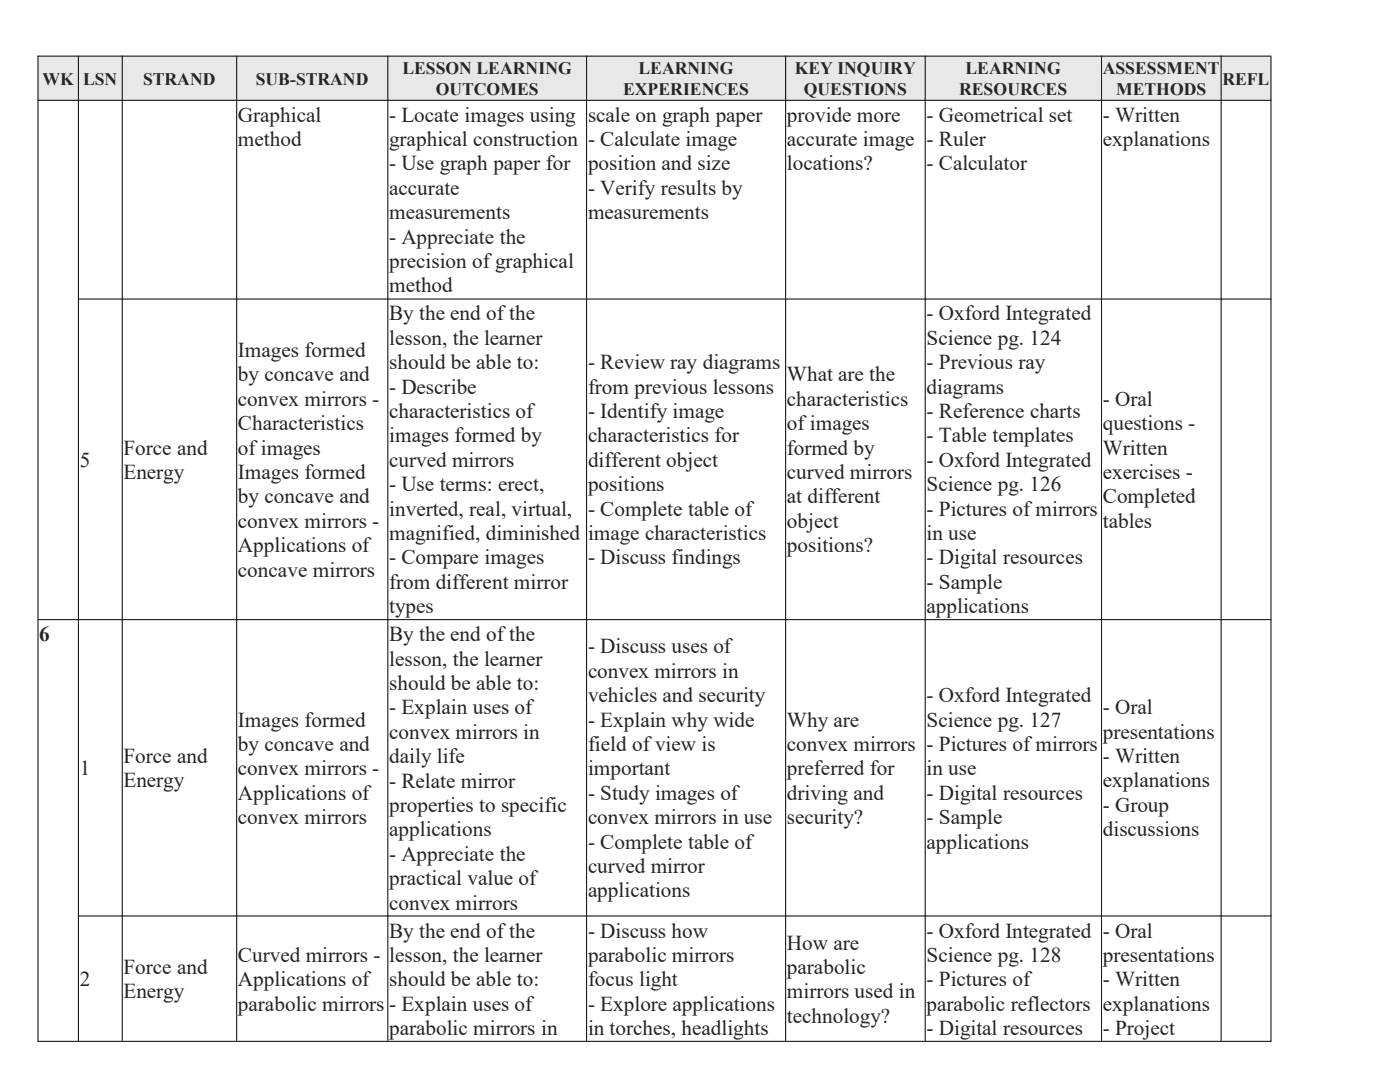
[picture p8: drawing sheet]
<svg xmlns="http://www.w3.org/2000/svg" width="279mm" height="216mm" viewBox="0 0 279 216" stroke-linecap="round" stroke-linejoin="round" font-family="sans-serif">
<defs><g id="words">
<g font-size="4.2" fill="#212529">
<text x="47.5" y="24.3">Graphical</text>
<text x="47.5" y="29.1">method</text>
<text x="77.7" y="24.3">- Locate images using</text>
<text x="77.7" y="29.1">graphical construction</text>
<text x="117.3" y="24.3">scale on graph paper</text>
<text x="117.3" y="29.1">- Calculate image</text>
<text x="157.1" y="24.3">provide more</text>
<text x="157.1" y="29.1">accurate image</text>
<text x="184.9" y="24.3">- Geometrical set</text>
<text x="184.9" y="29.1">- Ruler</text>
<text x="220.1" y="24.3">- Written</text>
<text x="220.1" y="29.1">explanations</text>
<text x="77.7" y="34">- Use graph paper for</text>
<text x="117.3" y="34">position and size</text>
<text x="157.1" y="34">locations?</text>
<text x="184.9" y="34">- Calculator</text>
<text x="77.7" y="38.9">accurate</text>
<text x="117.3" y="38.9">- Verify results by</text>
<text x="77.7" y="43.7">measurements</text>
<text x="117.3" y="43.7">measurements</text>
<text x="77.7" y="48.6">- Appreciate the</text>
<text x="77.7" y="53.5">precision ofgraphical</text>
<text x="77.7" y="58.4">method</text>
<text x="77.7" y="63.9">By the end ofthe</text>
<text x="184.9" y="63.9">- Oxford Integrated</text>
<text x="47.5" y="71.2">Images formed</text>
<text x="77.7" y="68.8">lesson, the learner</text>
<text x="184.9" y="68.8">Science pg. 124</text>
<text x="47.5" y="76.1">by concave and</text>
<text x="77.7" y="73.7">should be able to:</text>
<text x="117.3" y="73.7">- Review ray diagrams</text>
<text x="157.1" y="76.1">What are the</text>
<text x="184.9" y="73.7">- Previous ray</text>
<text x="47.5" y="81">convex mirrors -</text>
<text x="77.7" y="78.5">- Describe</text>
<text x="77.7" y="83.4">characteristics of</text>
<text x="117.3" y="78.5">from previous lessons</text>
<text x="117.3" y="83.4">- Identify image</text>
<text x="157.1" y="81">characteristics</text>
<text x="184.9" y="78.5">diagrams</text>
<text x="184.9" y="83.4">- Reference charts</text>
<text x="220.1" y="81">- Oral</text>
<text x="47.5" y="85.8">Characteristics</text>
<text x="77.7" y="88.3">images formed by</text>
<text x="117.3" y="88.3">characteristics for</text>
<text x="157.1" y="85.8">ofimages</text>
<text x="184.9" y="88.3">- Table templates</text>
<text x="220.1" y="85.8">questions -</text>
<text x="15.9" y="93.2">5</text>
<text x="24.6" y="90.7">Force and</text>
<text x="24.6" y="95.6">Energy</text>
<text x="47.5" y="90.7">ofimages</text>
<text x="47.5" y="95.6">Images formed</text>
<text x="77.7" y="93.2">curved mirrors</text>
<text x="117.3" y="93.2">different object</text>
<text x="157.1" y="90.7">formed by</text>
<text x="157.1" y="95.6">curved mirrors</text>
<text x="184.9" y="93.2">- Oxford Integrated</text>
<text x="220.1" y="90.7">Written</text>
<text x="220.1" y="95.6">exercises -</text>
<text x="47.5" y="100.4">by concave and</text>
<text x="77.7" y="98">- Use terms: erect,</text>
<text x="117.3" y="98">positions</text>
<text x="157.1" y="100.4">at different</text>
<text x="184.9" y="98">Science pg. 126</text>
<text x="220.1" y="100.4">Completed</text>
<text x="47.5" y="105.3">convex mirrors -</text>
<text x="77.7" y="102.9">inverted, real, virtual,</text>
<text x="77.7" y="107.8">magnified, diminished</text>
<text x="117.3" y="102.9">- Complete table of</text>
<text x="117.3" y="107.8">image characteristics</text>
<text x="157.1" y="105.3">object</text>
<text x="184.9" y="102.9">- Pictures ofmirrors</text>
<text x="184.9" y="107.8">in use</text>
<text x="220.1" y="105.3">tables</text>
<text x="47.5" y="110.2">Applications of</text>
<text x="77.7" y="112.6">- Compare images</text>
<text x="117.3" y="112.6">- Discuss findings</text>
<text x="157.1" y="110.2">positions?</text>
<text x="184.9" y="112.6">- Digital resources</text>
<text x="47.5" y="115">concave mirrors</text>
<text x="77.7" y="117.5">from different mirror</text>
<text x="184.9" y="117.5">- Sample</text>
<text x="77.7" y="122.4">types</text>
<text x="184.9" y="122.4">applications</text>
<text x="7.8" y="127.9">6</text>
<text x="77.7" y="127.9">By the end ofthe</text>
<text x="117.3" y="130.4">- Discuss uses of</text>
<text x="77.7" y="132.8">lesson, the learner</text>
<text x="77.7" y="137.7">should be able to:</text>
<text x="117.3" y="135.2">convex mirrors in</text>
<text x="77.7" y="142.6">- Explain uses of</text>
<text x="117.3" y="140.1">vehicles and security</text>
<text x="184.9" y="140.1">- Oxford Integrated</text>
<text x="220.1" y="142.6">- Oral</text>
<text x="47.5" y="145">Images formed</text>
<text x="47.5" y="149.8">by concave and</text>
<text x="77.7" y="147.4">convex mirrors in</text>
<text x="117.3" y="145">- Explain why wide</text>
<text x="117.3" y="149.8">field ofview is</text>
<text x="157.1" y="145">Why are</text>
<text x="157.1" y="149.8">convex mirrors</text>
<text x="184.9" y="145">Science pg. 127</text>
<text x="184.9" y="149.8">- Pictures ofmirrors</text>
<text x="220.1" y="147.4">presentations</text>
<text x="15.9" y="154.7">1</text>
<text x="24.6" y="152.3">Force and</text>
<text x="47.5" y="154.7">convex mirrors -</text>
<text x="77.7" y="152.3">daily life</text>
<text x="117.3" y="154.7">important</text>
<text x="157.1" y="154.7">preferred for</text>
<text x="184.9" y="154.7">in use</text>
<text x="220.1" y="152.2">- Written</text>
<text x="24.6" y="157.1">Energy</text>
<text x="47.5" y="159.6">Applications of</text>
<text x="77.7" y="157.2">- Relate mirror</text>
<text x="117.3" y="159.6">- Study images of</text>
<text x="157.1" y="159.6">driving and</text>
<text x="184.9" y="159.6">- Digital resources</text>
<text x="220.1" y="157.1">explanations</text>
<text x="220.1" y="162">- Group</text>
<text x="47.5" y="164.4">convex mirrors</text>
<text x="77.7" y="162">properties to specific</text>
<text x="77.7" y="166.9">applications</text>
<text x="117.3" y="164.4">convex mirrors in use</text>
<text x="157.1" y="164.4">security?</text>
<text x="184.9" y="164.4">- Sample</text>
<text x="220.1" y="166.9">discussions</text>
<text x="77.7" y="171.8">- Appreciate the</text>
<text x="117.3" y="169.3">- Complete table of</text>
<text x="184.9" y="169.3">applications</text>
<text x="77.7" y="176.6">practical value of</text>
<text x="117.3" y="174.2">curved mirror</text>
<text x="117.3" y="179">applications</text>
<text x="77.7" y="181.5">convex mirrors</text>
<text x="47.5" y="191.9">Curved mirrors -</text>
<text x="77.7" y="187.1">By the end ofthe</text>
<text x="77.7" y="191.9">lesson, the learner</text>
<text x="117.3" y="187.1">- Discuss how</text>
<text x="117.3" y="191.9">parabolic mirrors</text>
<text x="157.1" y="189.5">How are</text>
<text x="184.9" y="187.1">- Oxford Integrated</text>
<text x="184.9" y="191.9">Science pg. 128</text>
<text x="220.1" y="187.1">- Oral</text>
<text x="220.1" y="191.9">presentations</text>
<text x="15.9" y="196.8">2</text>
<text x="24.6" y="194.4">Force and</text>
<text x="47.5" y="196.8">Applications of</text>
<text x="77.7" y="196.8">should be able to:</text>
<text x="117.3" y="196.8">focus light</text>
<text x="157.1" y="194.3">parabolic</text>
<text x="184.9" y="196.8">- Pictures of</text>
<text x="220.1" y="196.8">- Written</text>
<text x="24.6" y="199.2">Energy</text>
<text x="47.5" y="201.7">parabolic mirrors</text>
<text x="77.7" y="201.7">- Explain uses of</text>
<text x="117.3" y="201.7">- Explore applications</text>
<text x="157.1" y="199.2">mirrors used in</text>
<text x="184.9" y="201.7">parabolic reflectors</text>
<text x="220.1" y="201.7">explanations</text>
<text x="77.7" y="206.5">parabolic mirrors in</text>
<text x="117.3" y="206.5">in torches, headlights</text>
<text x="157.1" y="204.1">technology?</text>
<text x="184.9" y="206.5">- Digital resources</text>
<text x="220.1" y="206.5">- Project</text>
</g>
<g font-size="3.5" fill="#212529">
<text x="8.5" y="16.9">WK</text>
<text x="16.6" y="16.9">LSN</text>
<text x="28.6" y="16.9">STRAND</text>
<text x="51.1" y="16.9">SUB-STRAND</text>
<text x="80.3" y="14.8">LESSON LEARNING</text>
<text x="127.4" y="14.8">LEARNING</text>
<text x="158.6" y="14.8">KEY INQUIRY</text>
<text x="192.7" y="14.8">LEARNING</text>
<text x="220.1" y="14.8">ASSESSMENT</text>
<text x="244" y="16.9">REFL</text>
<text x="87" y="18.9">OUTCOMES</text>
<text x="124.4" y="18.9">EXPERIENCES</text>
<text x="160.4" y="18.9">QUESTIONS</text>
<text x="191.4" y="18.9">RESOURCES</text>
<text x="222.8" y="18.9">METHODS</text>
</g>
</g></defs>
<path d="M7.6 11.3h8v8.7h-8z" fill-rule="evenodd" fill="#deeaf6"/>
<path d="M15.6 11.1h8.8v8.8h-8.8z" fill-rule="evenodd" fill="#fff"/>
<path d="M15.7 11.3h8.7v8.7h-8.7z" fill-rule="evenodd" fill="#deeaf6"/>
<path d="M24.4 11.1h22.8v8.8h-22.8z" fill-rule="evenodd" fill="#fff"/>
<path d="M24.4 11.3h22.8v8.7h-22.8z" fill-rule="evenodd" fill="#deeaf6"/>
<path d="M47.2 11.1h30.2v8.8h-30.2z" fill-rule="evenodd" fill="#fff"/>
<path d="M47.3 11.3h30.1v8.7h-30.1z" fill-rule="evenodd" fill="#deeaf6"/>
<path d="M77.4 11.1h39.7v8.8h-39.7z" fill-rule="evenodd" fill="#fff"/>
<path d="M77.5 11.3h39.5v8.7h-39.5z" fill-rule="evenodd" fill="#deeaf6"/>
<path d="M117.1 11.1h39.7v8.8h-39.7z" fill-rule="evenodd" fill="#fff"/>
<path d="M117.1 11.3h39.7v8.7h-39.7z" fill-rule="evenodd" fill="#deeaf6"/>
<path d="M156.8 11.1h27.8v8.8h-27.8z" fill-rule="evenodd" fill="#fff"/>
<path d="M156.8 11.3h27.8v8.7h-27.8z" fill-rule="evenodd" fill="#deeaf6"/>
<path d="M184.6 11.1h35.2v8.8h-35.2z" fill-rule="evenodd" fill="#fff"/>
<path d="M184.7 11.3h35.1v8.7h-35.1z" fill-rule="evenodd" fill="#deeaf6"/>
<path d="M219.8 11.1h23.9v8.8h-23.9z" fill-rule="evenodd" fill="#fff"/>
<path d="M219.9 11.3h23.8v8.7h-23.8z" fill-rule="evenodd" fill="#deeaf6"/>
<path d="M243.7 11.1h9.9v8.8h-9.9z" fill-rule="evenodd" fill="#fff"/>
<path d="M243.8 11.3h9.8v8.7h-9.8z" fill-rule="evenodd" fill="#deeaf6"/>
<g fill="#fff">
<path d="M7.6 19.9h8v39.6h-8z" fill-rule="evenodd"/>
<path d="M7.6 20.1h8v39.5h-8z" fill-rule="evenodd"/>
<path d="M15.6 19.9h8.8v39.6h-8.8z" fill-rule="evenodd"/>
<path d="M15.7 20.1h8.7v39.5h-8.7z" fill-rule="evenodd"/>
<path d="M24.4 19.9h22.8v39.6h-22.8z" fill-rule="evenodd"/>
<path d="M24.4 20.1h22.8v39.5h-22.8z" fill-rule="evenodd"/>
<path d="M47.2 19.9h30.2v39.6h-30.2z" fill-rule="evenodd"/>
<path d="M47.3 20.1h30.1v39.5h-30.1z" fill-rule="evenodd"/>
<path d="M77.4 19.9h39.7v39.6h-39.7z" fill-rule="evenodd"/>
<path d="M77.5 20.1h39.5v39.5h-39.5z" fill-rule="evenodd"/>
<path d="M117.1 19.9h39.7v39.6h-39.7z" fill-rule="evenodd"/>
<path d="M117.1 20.1h39.7v39.5h-39.7z" fill-rule="evenodd"/>
<path d="M156.8 19.9h27.8v39.6h-27.8z" fill-rule="evenodd"/>
<path d="M156.8 20.1h27.8v39.5h-27.8z" fill-rule="evenodd"/>
<path d="M184.6 19.9h35.2v39.6h-35.2z" fill-rule="evenodd"/>
<path d="M184.7 20.1h35.1v39.5h-35.1z" fill-rule="evenodd"/>
<path d="M219.8 19.9h23.9v39.6h-23.9z" fill-rule="evenodd"/>
<path d="M219.9 20.1h23.8v39.5h-23.8z" fill-rule="evenodd"/>
<path d="M243.7 19.9h9.9v39.6h-9.9z" fill-rule="evenodd"/>
<path d="M243.8 20.1h9.8v39.5h-9.8z" fill-rule="evenodd"/>
<path d="M7.6 59.6h8v63.9h-8z" fill-rule="evenodd"/>
<path d="M7.6 59.7h8v63.9h-8z" fill-rule="evenodd"/>
<path d="M15.6 59.6h8.8v63.9h-8.8z" fill-rule="evenodd"/>
<path d="M15.7 59.7h8.7v63.9h-8.7z" fill-rule="evenodd"/>
<path d="M24.4 59.6h22.8v63.9h-22.8z" fill-rule="evenodd"/>
<path d="M24.4 59.7h22.8v63.9h-22.8z" fill-rule="evenodd"/>
<path d="M47.2 59.6h30.2v63.9h-30.2z" fill-rule="evenodd"/>
<path d="M47.3 59.7h30.1v63.9h-30.1z" fill-rule="evenodd"/>
<path d="M77.4 59.6h39.7v63.9h-39.7z" fill-rule="evenodd"/>
<path d="M77.5 59.7h39.5v63.9h-39.5z" fill-rule="evenodd"/>
<path d="M117.1 59.6h39.7v63.9h-39.7z" fill-rule="evenodd"/>
<path d="M117.1 59.7h39.7v63.9h-39.7z" fill-rule="evenodd"/>
<path d="M156.8 59.6h27.8v63.9h-27.8z" fill-rule="evenodd"/>
<path d="M156.8 59.7h27.8v63.9h-27.8z" fill-rule="evenodd"/>
<path d="M184.6 59.6h35.2v63.9h-35.2z" fill-rule="evenodd"/>
<path d="M184.7 59.7h35.1v63.9h-35.1z" fill-rule="evenodd"/>
<path d="M219.8 59.6h23.9v63.9h-23.9z" fill-rule="evenodd"/>
<path d="M219.9 59.7h23.8v63.9h-23.8z" fill-rule="evenodd"/>
<path d="M243.7 59.6h9.9v63.9h-9.9z" fill-rule="evenodd"/>
<path d="M243.8 59.7h9.8v63.9h-9.8z" fill-rule="evenodd"/>
<path d="M7.6 123.6h8v84.1h-8z" fill-rule="evenodd"/>
<path d="M7.6 123.7h8v84.1h-8z" fill-rule="evenodd"/>
<path d="M15.6 123.6h8.8v59.1h-8.8z" fill-rule="evenodd"/>
<path d="M15.7 123.7h8.7v59h-8.7z" fill-rule="evenodd"/>
<path d="M24.4 123.6h22.8v59.1h-22.8z" fill-rule="evenodd"/>
<path d="M24.4 123.7h22.8v59h-22.8z" fill-rule="evenodd"/>
<path d="M47.2 123.6h30.2v59.1h-30.2z" fill-rule="evenodd"/>
<path d="M47.3 123.7h30.1v59h-30.1z" fill-rule="evenodd"/>
<path d="M77.4 123.6h39.7v59.1h-39.7z" fill-rule="evenodd"/>
<path d="M77.5 123.7h39.5v59h-39.5z" fill-rule="evenodd"/>
<path d="M117.1 123.6h39.7v59.1h-39.7z" fill-rule="evenodd"/>
<path d="M117.1 123.7h39.7v59h-39.7z" fill-rule="evenodd"/>
<path d="M156.8 123.6h27.8v59.1h-27.8z" fill-rule="evenodd"/>
<path d="M156.8 123.7h27.8v59h-27.8z" fill-rule="evenodd"/>
<path d="M184.6 123.6h35.2v59.1h-35.2z" fill-rule="evenodd"/>
<path d="M184.7 123.7h35.1v59h-35.1z" fill-rule="evenodd"/>
<path d="M219.8 123.6h23.9v59.1h-23.9z" fill-rule="evenodd"/>
<path d="M219.9 123.7h23.8v59h-23.8z" fill-rule="evenodd"/>
<path d="M243.7 123.6h9.9v59.1h-9.9z" fill-rule="evenodd"/>
<path d="M243.8 123.7h9.8v59h-9.8z" fill-rule="evenodd"/>
<path d="M15.6 182.7h8.8v25h-8.8z" fill-rule="evenodd"/>
<path d="M15.7 182.8h8.7v25h-8.7z" fill-rule="evenodd"/>
<path d="M24.4 182.7h22.8v25h-22.8z" fill-rule="evenodd"/>
<path d="M24.4 182.8h22.8v25h-22.8z" fill-rule="evenodd"/>
<path d="M47.2 182.7h30.2v25h-30.2z" fill-rule="evenodd"/>
<path d="M47.3 182.8h30.1v25h-30.1z" fill-rule="evenodd"/>
<path d="M77.4 182.7h39.7v25h-39.7z" fill-rule="evenodd"/>
<path d="M77.5 182.8h39.5v25h-39.5z" fill-rule="evenodd"/>
<path d="M117.1 182.7h39.7v25h-39.7z" fill-rule="evenodd"/>
<path d="M117.1 182.8h39.7v25h-39.7z" fill-rule="evenodd"/>
<path d="M156.8 182.7h27.8v25h-27.8z" fill-rule="evenodd"/>
<path d="M156.8 182.8h27.8v25h-27.8z" fill-rule="evenodd"/>
<path d="M184.6 182.7h35.2v25h-35.2z" fill-rule="evenodd"/>
<path d="M184.7 182.8h35.1v25h-35.1z" fill-rule="evenodd"/>
<path d="M219.8 182.7h23.9v25h-23.9z" fill-rule="evenodd"/>
<path d="M219.9 182.8h23.8v25h-23.8z" fill-rule="evenodd"/>
<path d="M243.7 182.7h9.9v25h-9.9z" fill-rule="evenodd"/>
<path d="M243.8 182.8h9.8v25h-9.8z" fill-rule="evenodd"/>
</g>
<g fill="none" stroke="#000" stroke-width=".2">
<path d="M7.5 11.2h246.2M7.6 11.1v196.8M15.6 11.1v196.6M24.4 11.1v196.6M47.2 11.1v196.6M77.4 11.1v196.6M117.1 11.1v196.6M156.8 11.1v196.6M184.6 11.1v196.6M219.8 11.1v196.6M243.7 11.1v196.6M253.6 11.3v196.6"/>
<path d="M7.5 20h246.2M15.6 59.7h238.1M7.5 123.6h246.2M15.6 182.8h238.1M7.5 207.8h246.2"/>
</g>
<use href="#words"/>
</svg>
